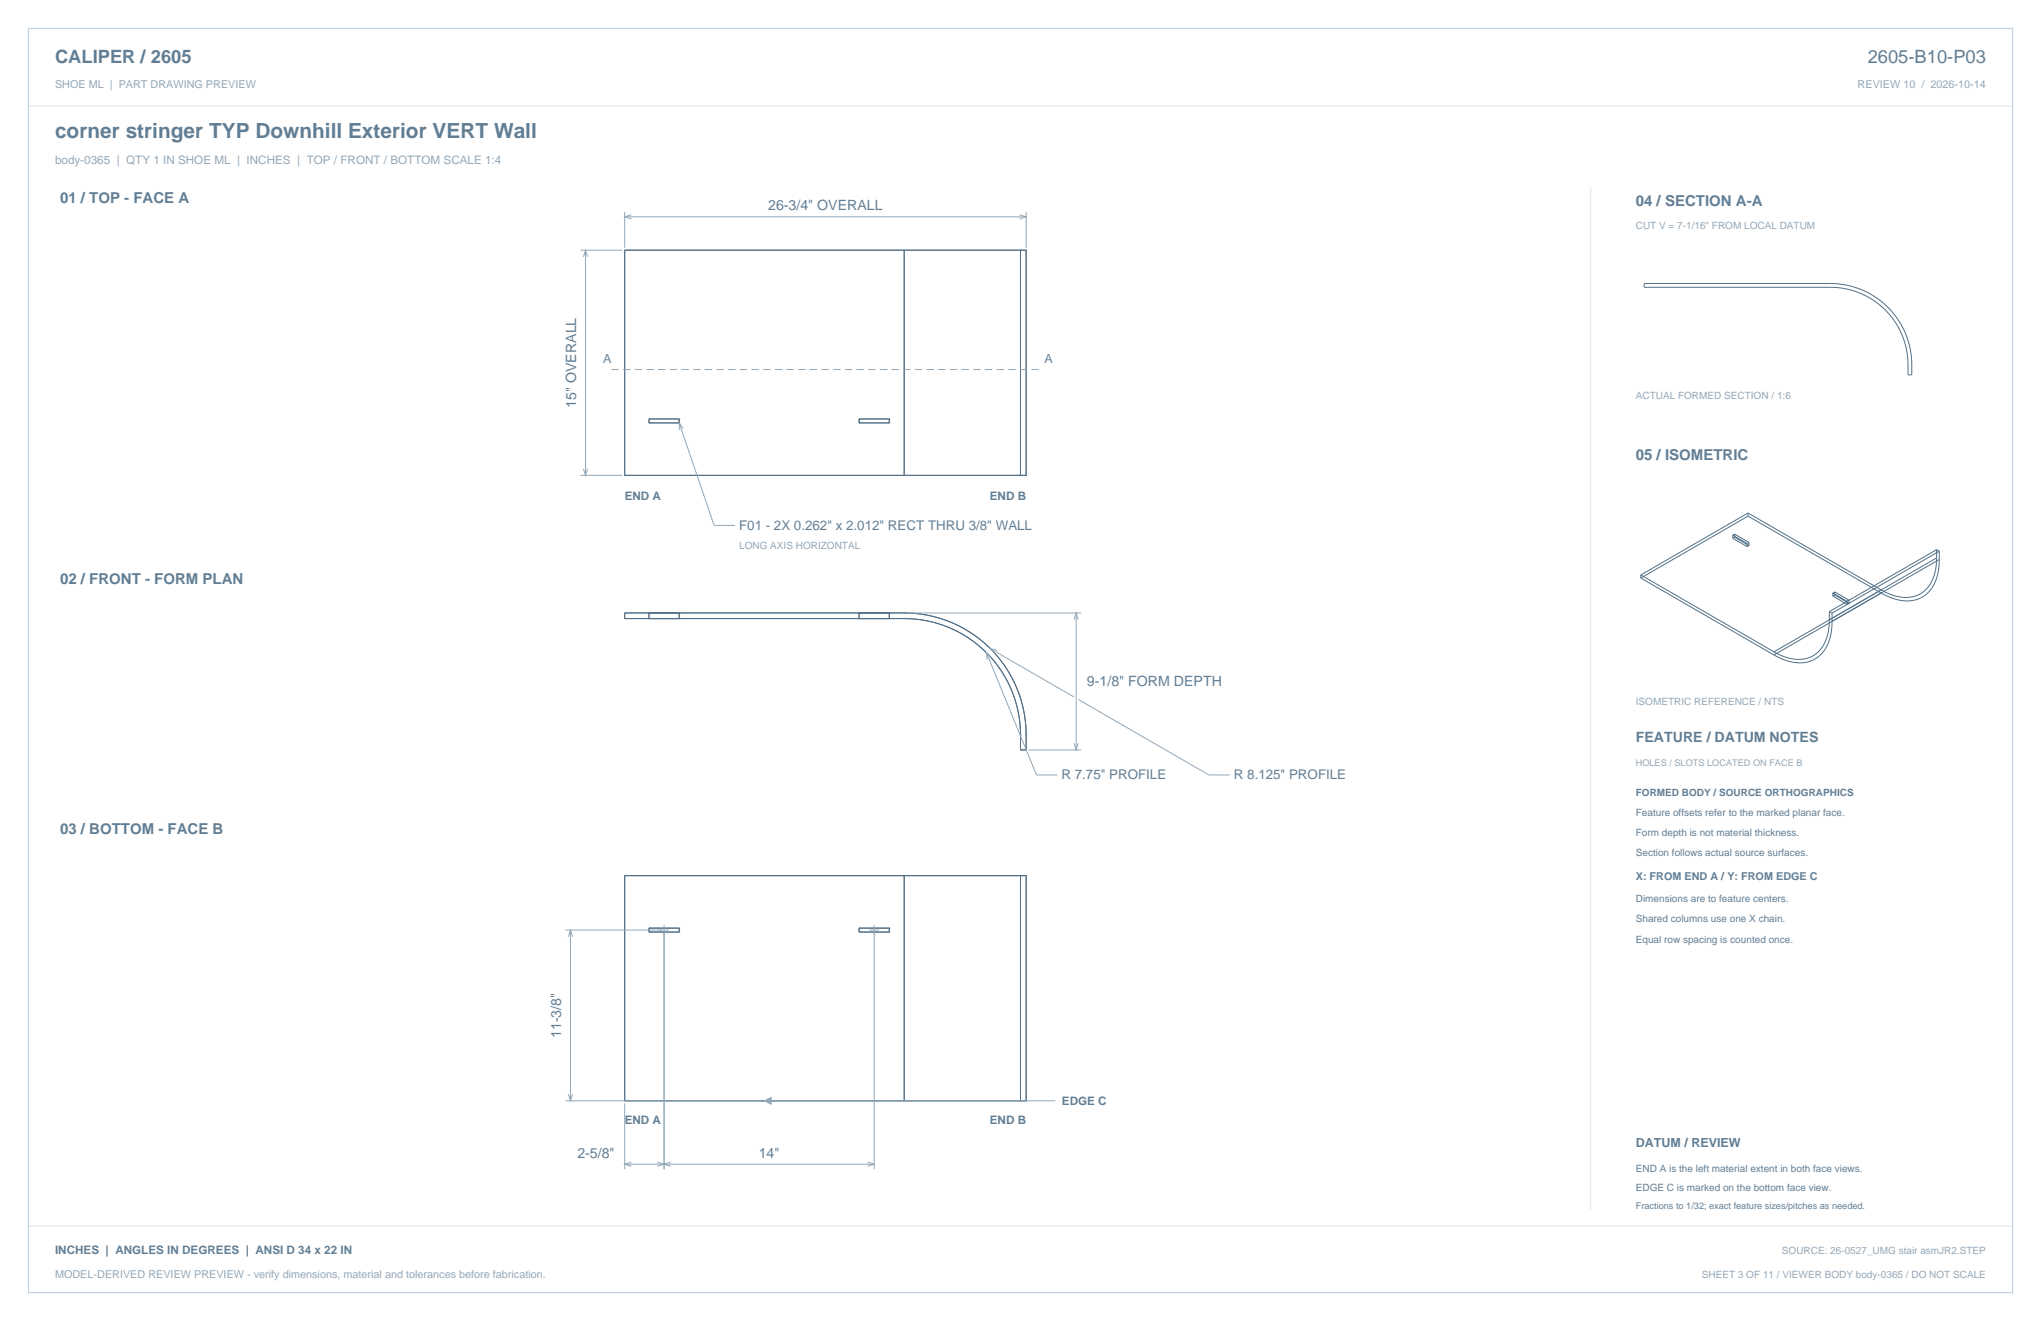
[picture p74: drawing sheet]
<svg xmlns="http://www.w3.org/2000/svg" width="864mm" height="559mm" viewBox="0 0 864 559" stroke-linecap="round" stroke-linejoin="round" font-family="sans-serif">
<defs><g id="words">
<text font-size="8.8" fill="#617e94" x="23.3" y="58.2">corner stringer TYP Downhill Exterior VERT Wall</text>
<g font-size="7.8" fill="#617e94">
<text x="23.3" y="26.8">CALIPER / 2605</text>
<text x="790.3" y="26.8">2605-B10-P03</text>
</g>
<g font-size="6.3" fill="#617e94">
<text x="25.4" y="86.1">01 / TOP - FACE A</text>
<text x="692.1" y="87.1">04 / SECTION A-A</text>
<text x="692.1" y="194.4">05 / ISOMETRIC</text>
<text x="25.4" y="246.9">02 / FRONT - FORM PLAN</text>
<text x="25.4" y="352.8">03 / BOTTOM - FACE B</text>
</g>
<g font-size="6" fill="#617e94">
<text x="325" y="88.9">26-3/4&quot; OVERALL</text>
<text x="243.9" y="172.5" transform="rotate(-90 243.9 172.5)">15&quot; OVERALL</text>
<text x="459.9" y="290">9-1/8&quot; FORM DEPTH</text>
<text x="692.1" y="314">FEATURE / DATUM NOTES</text>
<text x="237.5" y="439.1" transform="rotate(-90 237.5 439.1)">11-3/8&quot;</text>
<text x="244.3" y="489.7">2-5/8&quot;</text>
<text x="321" y="489.7">14&quot;</text>
</g>
<g font-size="5.6" fill="#617e94">
<text x="312.7" y="224">F01 - 2X 0.262&quot; x 2.012&quot; RECT THRU 3/8&quot; WALL</text>
<text x="449.1" y="329.6">R 7.75&quot; PROFILE</text>
<text x="522.1" y="329.6">R 8.125&quot; PROFILE</text>
</g>
<g font-size="5.3" fill="#617e94">
<text x="255.1" y="153.5">A</text>
<text x="441.9" y="153.5">A</text>
<text x="692.1" y="485.1">DATUM / REVIEW</text>
</g>
<text font-size="4.9" fill="#93a8b9" x="23.3" y="69.5">body-0365 | QTY 1 IN SHOE ML | INCHES | TOP / FRONT / BOTTOM SCALE 1:4</text>
<g font-size="4.9" fill="#617e94">
<text x="264.3" y="211.3">END A</text>
<text x="418.8" y="211.3">END B</text>
<text x="449.4" y="467.4">EDGE C</text>
<text x="264.3" y="475.5">END A</text>
<text x="418.8" y="475.5">END B</text>
<text x="23.3" y="530.6">INCHES | ANGLES IN DEGREES | ANSI D 34 x 22 IN</text>
</g>
<g font-size="4.6" fill="#93a8b9">
<text x="23.3" y="37">SHOE ML | PART DRAWING PREVIEW</text>
<text x="786" y="37">REVIEW 10 / 2026-10-14</text>
<text x="23.3" y="540.5">MODEL-DERIVED REVIEW PREVIEW - verify dimensions, material and tolerances before fabrication.</text>
</g>
<text font-size="4.6" fill="#617e94" x="692.1" y="372.2">X: FROM END A / Y: FROM EDGE C</text>
<g font-size="4.2" fill="#93a8b9">
<text x="692.1" y="97">CUT V = 7-1/16&quot; FROM LOCAL DATUM</text>
<text x="692.1" y="168.8">ACTUAL FORMED SECTION / 1:6</text>
<text x="312.7" y="232.1">LONG AXIS HORIZONTAL</text>
<text x="692.1" y="298.1">ISOMETRIC REFERENCE / NTS</text>
<text x="754" y="530.6">SOURCE: 26-0527_UMG stair asmJR2.STEP</text>
<text x="720.1" y="540.5">SHEET 3 OF 11 / VIEWER BODY body-0365 / DO NOT SCALE</text>
</g>
<g font-size="4.2" fill="#617e94">
<text x="692.1" y="336.9">FORMED BODY / SOURCE ORTHOGRAPHICS</text>
<text x="692.1" y="345.4">Feature offsets refer to the marked planar face.</text>
<text x="692.1" y="353.8">Form depth is not material thickness.</text>
<text x="692.1" y="362.3">Section follows actual source surfaces.</text>
<text x="692.1" y="381.4">Dimensions are to feature centers.</text>
<text x="692.1" y="390.2">Shared columns use one X chain.</text>
<text x="692.1" y="399">Equal row spacing is counted once.</text>
<text x="692.1" y="495.7">END A is the left material extent in both face views.</text>
<text x="692.1" y="503.8">EDGE C is marked on the bottom face view.</text>
</g>
<text font-size="3.9" fill="#93a8b9" x="692.1" y="323.8">HOLES / SLOTS LOCATED ON FACE B</text>
<text font-size="3.9" fill="#617e94" x="692.1" y="511.5">Fractions to 1/32; exact feature sizes/pitches as needed.</text>
</g></defs>
<path d="M12 12h839.6v534.8h-839.6z" fill="none" stroke="#b8cad8" stroke-width=".42"/>
<path d="M12 44.8h839.6M673.1 79.4v432.1M12 518.6h839.6" fill="none" stroke="#dbe5ed" stroke-width=".42"/>
<g fill="none" stroke="#536f85" stroke-width=".42">
<path d="M382.6 105.8h51.6M382.6 105.8h49.2M382.6 105.8h-118.3v95.3h118.3M382.6 105.8v95.3M431.8 105.8h2.4M431.8 105.8v95.3M434.2 105.8v95.3M695.7 119.9h78.8a34.4 34.4 0 0 1 34.4 34.4v4.3h-1.6v-4.3a32.8 32.8 0 0 0-32.8-32.8h-78.8zM274.6 177.2h12.8v1.7h-12.8zM363.5 177.2h12.8v1.7h-12.8zM382.6 201.1h49.2M382.6 201.1h51.6"/>
<path d="M431.8 201.1h2.4M739.6 217l56.4 32.5a16.4 16.4 0 0 0 17 1.4 16.8 16.8 0 0 0 6.4-14.9M739.6 218.3l56.4 32.6M739.6 217l-45.3 26.2M739.6 217v1.3M739.6 218.3l-45.3 26.2M733.2 227.7l6.1 3.5M733.2 226.4v1.3M733.2 226.4l6.1 3.5M734 225.9v1.4M734 225.9l-.8 .5M734 225.9l6.1 3.6"/>
<path d="M734 227.3l-.8 .4M734 227.3l6.1 3.5M739.3 229.9v1.3M740.1 229.5v1.3M740.1 230.8l-.8 .4M740.1 229.5l-.8 .4M819.4 232.5l-45.3 26.2M819.4 232.5l1.2 .7M819.4 236l-68.8 39.7M819.4 232.5v3.5M820.6 236.7a17.4 17.4 0 0 1-7.2 15.9 17.4 17.4 0 0 1-17.4-1.7M820.6 233.2l-45.4 26.2"/>
<path d="M820.6 233.2v3.5M820.6 236.7l-45.4 26.2M264.3 259.3h118.3a51.6 51.6 0 0 1 51.6 51.6v6.3h-2.4v-6.3a49.2 49.2 0 0 0-49.2-49.2h-118.3zM274.6 259.3v2.4M287.4 259.3v2.4M363.5 259.3v2.4M376.3 259.3v2.4M694.3 244.5l56.3 32.6M694.3 243.2l56.3 32.5M694.3 243.2v1.3M774.1 258.7v3.5a16.4 16.4 0 0 1-7.3 15.4 16.8 16.8 0 0 1-16.2-1.9M774.1 258.7l1.1 .7"/>
<path d="M775.2 259.4v3.5M775.5 250.9l6.1 3.5v1.3l-6.1-3.5M775.5 250.9v1.3M776.3 250.4l-.8 .5M776.3 250.4v1.3M776.3 250.4l6.1 3.5v1.3l-6.1-3.5M776.3 251.7l-.8 .5M796 250.9l-45.4 26.2M775.2 262.9a17.4 17.4 0 0 1-7.2 15.9 17.4 17.4 0 0 1-17.4-1.7M382.6 370.4h49.2M382.6 370.4h51.6M382.6 370.4v95.3"/>
<path d="M382.6 370.4h-118.3v95.3h118.3M431.8 370.4v95.3M431.8 370.4h2.4M434.2 370.4v95.3M274.6 392.6h12.8v1.7h-12.8zM363.5 392.6h12.8v1.7h-12.8zM382.6 465.7h51.6M382.6 465.7h49.2M431.8 465.7h2.4"/>
</g>
<g fill="none" stroke="#93a8b9" stroke-width=".42">
<path d="M264.3 89.6v15.2M264.3 91.7h169.9M267.1 90.8l-2.8 .9 2.8 .9M431.4 90.8l2.8 .9-2.8 .9M434.2 89.6v15.2M245.6 105.8h17.7M246.9 108.7l.8-2.9 .9 2.9M247.7 105.8v95.3M287.4 178.9l14.8 43.3h8.8M246.9 198.3l.8 2.8 .9-2.8M289.1 181.3l-1.7-2.4 .1 3M245.6 201.1h17.7"/>
<path d="M383.6 259.3h73.9M455.3 259.3v57.9M417.4 276.1l21.2 51.7h8.8M419.1 274.4l35.3 20.4M419.3 278.4l-1.9-2.3 .2 2.9M422 275.1l-2.9-.7 2 2.2M454.5 262.1l.8-2.8 .9 2.8M456.3 295.9l55.2 31.9h8.8M435.2 317.2h22.3M454.5 314.4l.8 2.8 .9-2.8M239.3 393.4h43.8M240.5 396.3l.9-2.9 .9 2.9"/>
<path d="M241.4 393.4v72.3M281 391.3v103.3M367.8 393.4h4.2M369.9 391.3v103.3M239.3 465.7h83.1M240.5 462.8l.9 2.9 .9-2.9M264.3 466.7v27.9M323.5 465.7h123M264.3 492.5h105.6M267.1 491.6l-2.8 .9 2.8 .9M278.2 491.6l2.8 .9-2.8 .9M283.8 491.6l-2.8 .9 2.8 .9"/>
<path d="M367.1 491.6l2.8 .9-2.8 .9"/>
</g>
<path d="M258.7 156.3h180.8" fill="none" stroke="#93a8b9" stroke-width=".42" stroke-dasharray="3.2 1.8" stroke-linecap="butt"/>
<path d="M323.5 465.7l2.8-1.4v2.8z" fill="#93a8b9" stroke="#93a8b9" stroke-width=".42"/>
<use href="#words"/>
</svg>
